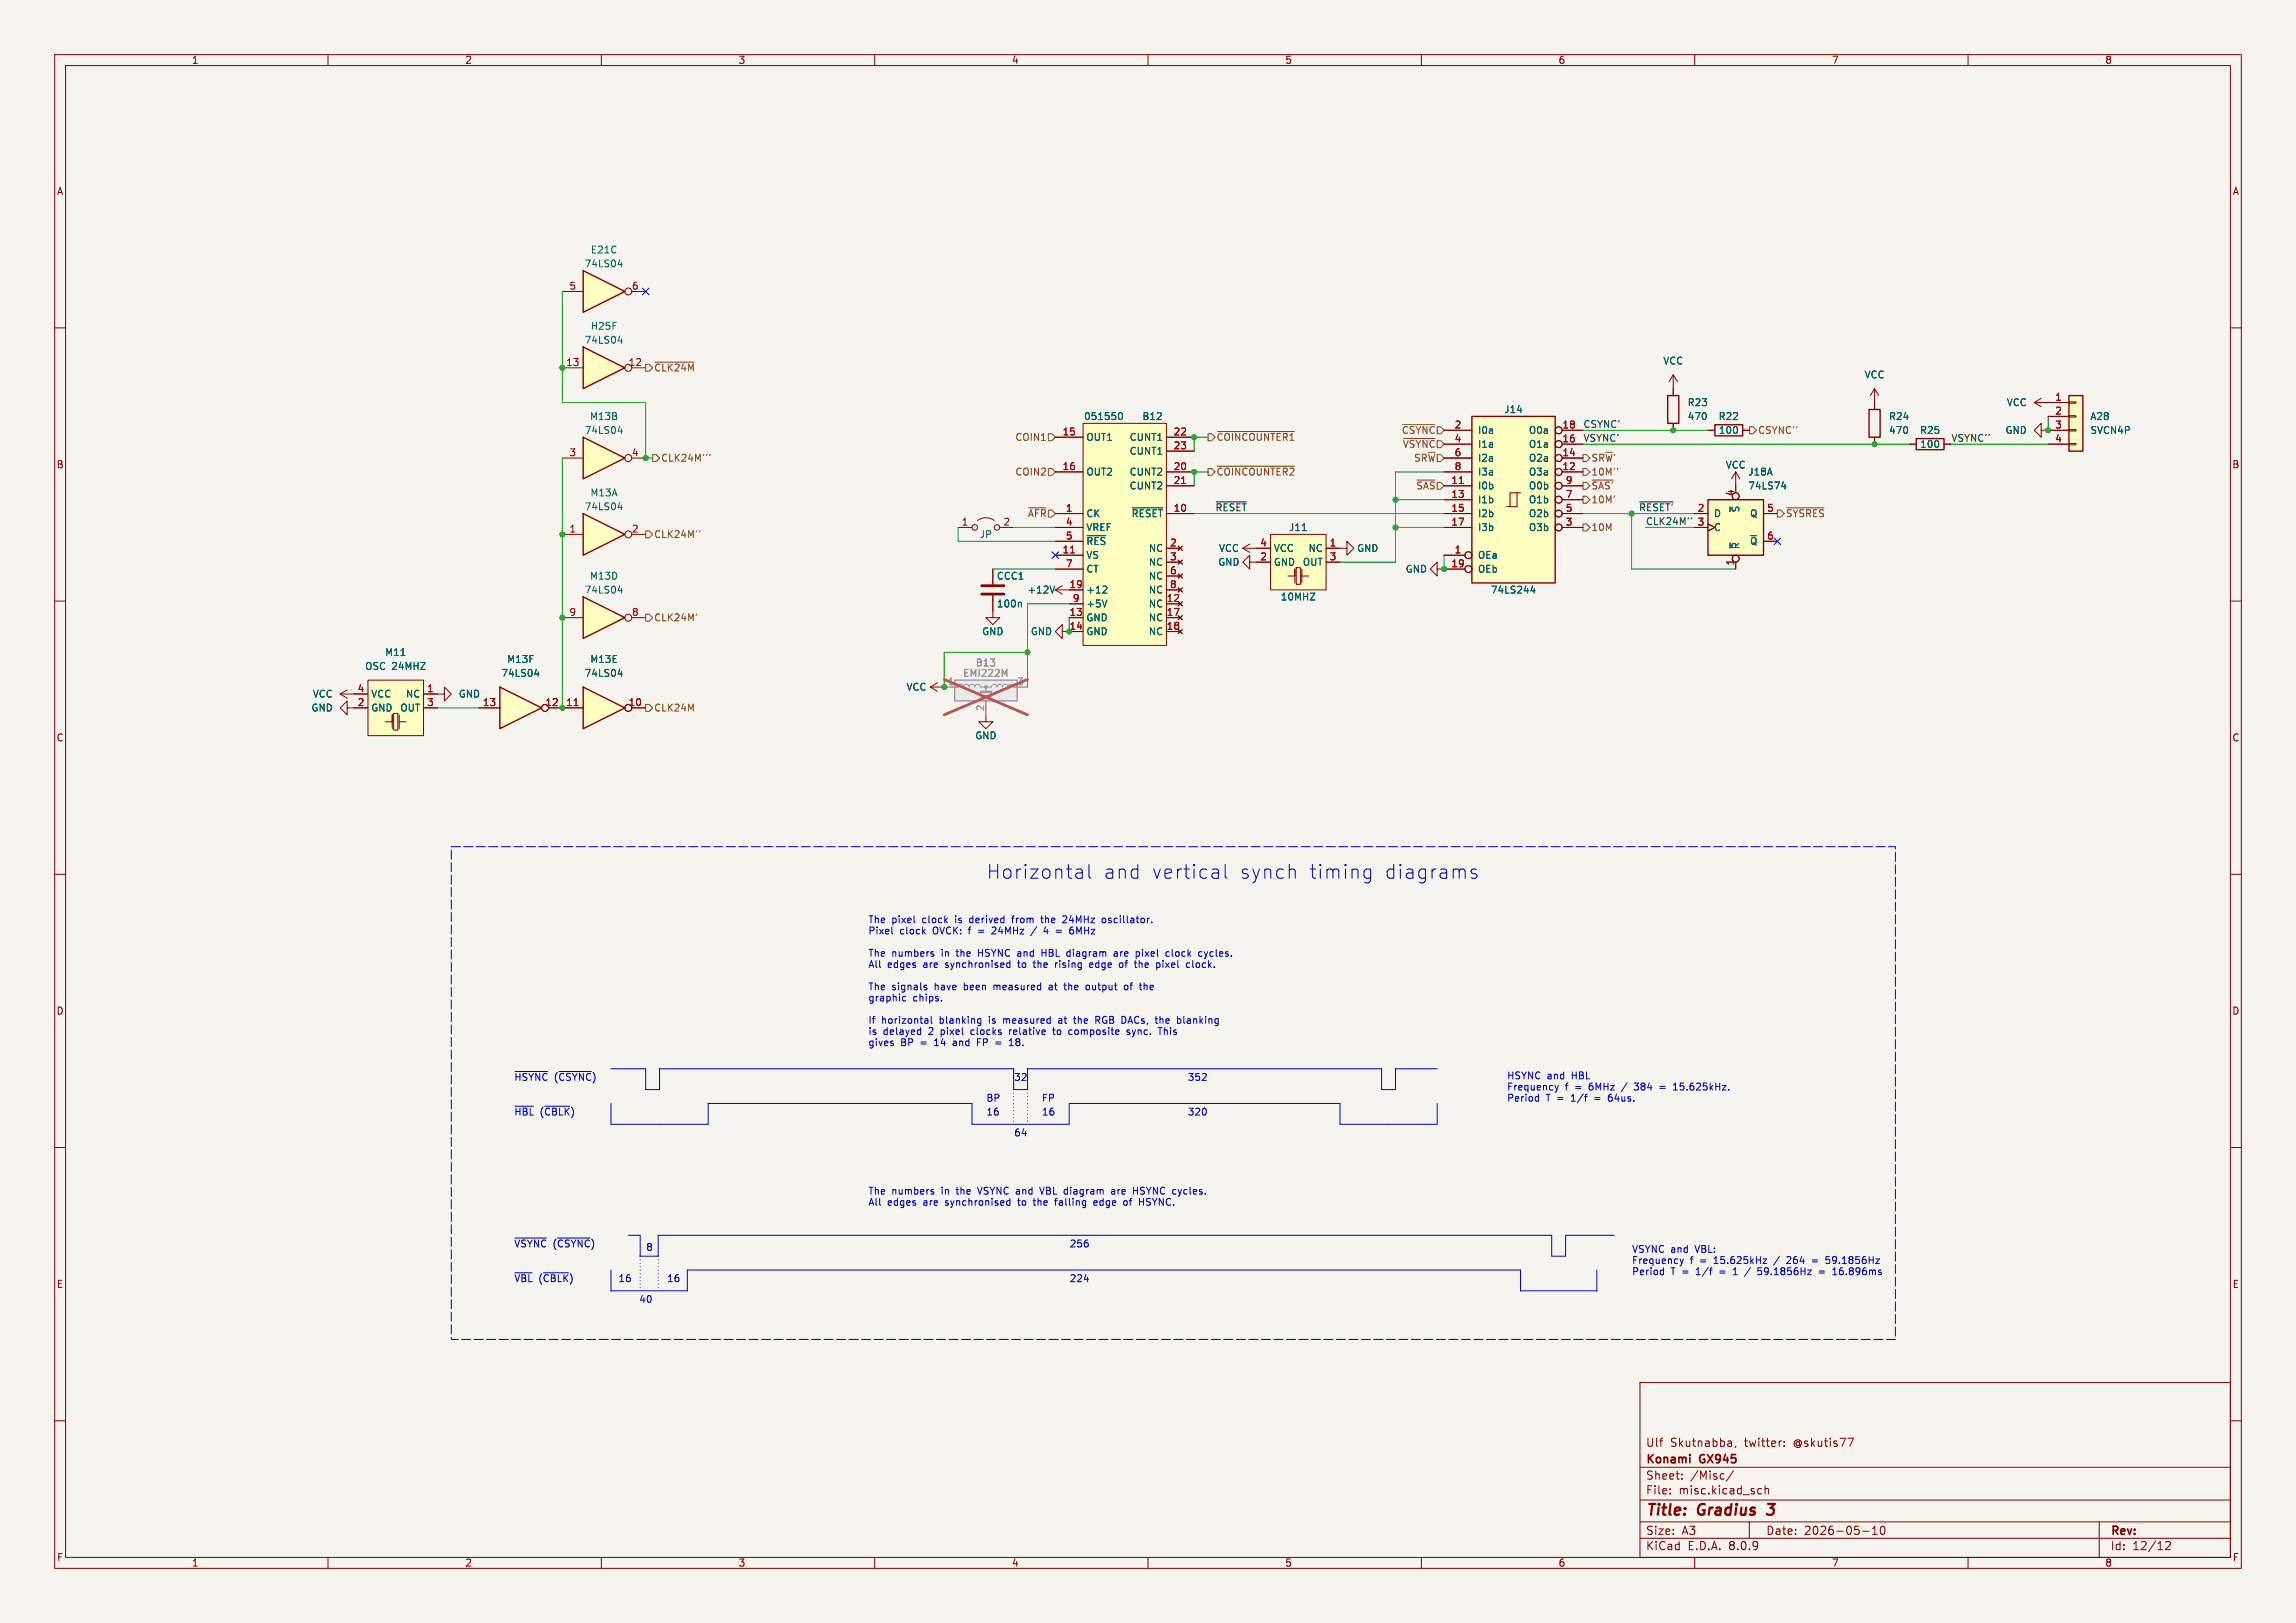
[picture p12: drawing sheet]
<svg xmlns="http://www.w3.org/2000/svg" width="420mm" height="297mm" viewBox="0 0 420 297" stroke-linecap="round" stroke-linejoin="round" font-family="sans-serif">
<defs><g id="words">
<g font-size="3.5" fill="#0000c2">
<text x="180.3" y="161">Horizontal</text>
<text x="201.7" y="161">and</text>
<text x="210.5" y="161">vertical</text>
<text x="226.5" y="161">synch</text>
<text x="239.2" y="161">timing</text>
<text x="252.9" y="161">diagrams</text>
</g>
<g font-size="2.8" fill="#840000">
<text x="301" y="277.9">Title:</text>
<text x="310.6" y="277.9">Gradius</text>
<text x="324.2" y="277.9">3</text>
</g>
<g font-size="2.1" fill="#840000">
<text x="301" y="268.2">Konami</text>
<text x="301" y="265">Ulf</text>
<text x="305.5" y="265">Skutnabba,</text>
<text x="311" y="268.2">GX945</text>
<text x="319.2" y="265">twitter:</text>
<text x="328.2" y="265">@skutis77</text>
<text x="301" y="273.7">File:</text>
<text x="301" y="271">Sheet:</text>
<text x="307.1" y="273.7">misc.kicad_sch</text>
<text x="309.2" y="271">/Misc/</text>
<text x="301" y="281.1">Size:</text>
<text x="307.6" y="281.1">A3</text>
<text x="323" y="281.1">Date:</text>
<text x="330" y="281.1">2026-05-10</text>
<text x="386" y="281.3">Rev:</text>
<text x="301" y="283.9">KiCad</text>
<text x="308.7" y="283.9">E.D.A.</text>
<text x="316.3" y="283.9">8.0.9</text>
<text x="386" y="283.9">Id:</text>
<text x="390.1" y="283.9">12/12</text>
</g>
<g font-size="1.8" fill="#840000">
<text x="35" y="11.9">1</text>
<text x="85" y="11.9">2</text>
<text x="135" y="11.9">3</text>
<text x="185" y="11.9">4</text>
<text x="235" y="11.9">5</text>
<text x="285" y="11.9">6</text>
<text x="335" y="11.9">7</text>
<text x="385" y="11.9">8</text>
<text x="10.3" y="35.9">A</text>
<text x="408.3" y="35.9">A</text>
<text x="10.3" y="85.9">B</text>
<text x="408.2" y="85.9">B</text>
<text x="10.3" y="135.9">C</text>
<text x="408.2" y="135.9">C</text>
<text x="10.3" y="185.9">D</text>
<text x="408.2" y="185.9">D</text>
<text x="10.3" y="235.9">E</text>
<text x="408.3" y="235.9">E</text>
<text x="10.3" y="285.9">F</text>
<text x="35" y="286.9">1</text>
<text x="85" y="286.9">2</text>
<text x="135" y="286.9">3</text>
<text x="185" y="286.9">4</text>
<text x="235" y="286.9">5</text>
<text x="285" y="286.9">6</text>
<text x="335" y="286.9">7</text>
<text x="385" y="286.9">8</text>
<text x="408.3" y="285.9">F</text>
</g>
<g font-size="1.8" fill="#006464">
<text x="108" y="46.6">E21C</text>
<text x="106.9" y="49.1">74LS04</text>
<text x="106.9" y="63.1">74LS04</text>
<text x="108" y="60.6">H25F</text>
<text x="304.2" y="66.9">VCC</text>
<text x="341" y="69.4">VCC</text>
<text x="107.8" y="77.1">M13B</text>
<text x="198.2" y="77.1">051550</text>
<text x="208.9" y="77.1">B12</text>
<text x="275.1" y="75.8">J14</text>
<text x="308.6" y="77.1">470</text>
<text x="308.6" y="74.5">R23</text>
<text x="314.3" y="77.1">R22</text>
<text x="345.4" y="77.1">R24</text>
<text x="367" y="74.5">VCC</text>
<text x="382.3" y="77.1">A28</text>
<text x="106.9" y="79.6">74LS04</text>
<text x="198.6" y="80.9">OUT1</text>
<text x="206.5" y="80.9">CUNT1</text>
<text x="206.5" y="83.4">CUNT1</text>
<text x="270.3" y="79.6">I0a</text>
<text x="270.3" y="82.1">I1a</text>
<text x="279.6" y="82.1">O1a</text>
<text x="279.6" y="79.6">O0a</text>
<text x="314.3" y="79.6">100</text>
<text x="345.4" y="79.6">470</text>
<text x="351.1" y="79.6">R25</text>
<text x="351.1" y="82.1">100</text>
<text x="366.8" y="79.6">GND</text>
<text x="382.3" y="79.6">SVCN4P</text>
<text x="198.6" y="87.2">OUT2</text>
<text x="206.5" y="87.2">CUNT2</text>
<text x="206.5" y="89.8">CUNT2</text>
<text x="270.3" y="89.8">I0b</text>
<text x="270.3" y="84.7">I2a</text>
<text x="270.3" y="87.2">I3a</text>
<text x="279.6" y="87.2">O3a</text>
<text x="279.6" y="84.7">O2a</text>
<text x="279.6" y="89.8">O0b</text>
<text x="315.6" y="86">VCC</text>
<text x="319.7" y="87.2">J18A</text>
<text x="319.7" y="89.8">74LS74</text>
<text x="106.9" y="93.6">74LS04</text>
<text x="107.9" y="91">M13A</text>
<text x="198.6" y="94.8">CK</text>
<text x="206.9" y="94.8">~{RESET}</text>
<text x="270.3" y="92.3">I1b</text>
<text x="270.3" y="94.8">I2b</text>
<text x="279.6" y="94.8">O2b</text>
<text x="279.6" y="92.3">O1b</text>
<text x="313.4" y="94.8">D</text>
<text x="318.4" y="93.9" transform="rotate(-90 318.4 93.9)">~{S}</text>
<text x="320" y="94.8">Q</text>
<text x="179.1" y="98.7">JP</text>
<text x="198.6" y="97.4">VREF</text>
<text x="198.6" y="99.9">~{RES}</text>
<text x="210" y="101.2">NC</text>
<text x="222.9" y="101.2">VCC</text>
<text x="232.9" y="101.2">VCC</text>
<text x="235.7" y="97.4">J11</text>
<text x="239.3" y="101.2">NC</text>
<text x="248.2" y="101.2">GND</text>
<text x="270.3" y="97.4">I3b</text>
<text x="279.6" y="97.4">O3b</text>
<text x="313.4" y="97.4">C</text>
<text x="318.4" y="100.6" transform="rotate(-90 318.4 100.6)">~{R}</text>
<text x="320" y="99.9">~{Q}</text>
<text x="107.8" y="106.3">M13D</text>
<text x="182.3" y="106.3">CCC1</text>
<text x="198.6" y="102.5">VS</text>
<text x="198.6" y="105">CT</text>
<text x="210" y="103.7">NC</text>
<text x="210" y="106.3">NC</text>
<text x="222.8" y="103.7">GND</text>
<text x="232.9" y="103.7">GND</text>
<text x="238.2" y="103.7">OUT</text>
<text x="257" y="105">GND</text>
<text x="270.3" y="102.5">OEa</text>
<text x="270.3" y="105">OEb</text>
<text x="106.9" y="108.8">74LS04</text>
<text x="182.3" y="111.4">100n</text>
<text x="187.9" y="108.8">+12V</text>
<text x="198.6" y="113.9">GND</text>
<text x="198.6" y="108.8">+12</text>
<text x="198.6" y="111.4">+5V</text>
<text x="210" y="111.4">NC</text>
<text x="210" y="113.9">NC</text>
<text x="210" y="108.8">NC</text>
<text x="234.2" y="110.1">10MHZ</text>
<text x="272.6" y="108.8">74LS244</text>
<text x="179.6" y="116.4">GND</text>
<text x="188.5" y="116.4">GND</text>
<text x="198.6" y="116.4">GND</text>
<text x="210" y="116.4">NC</text>
<text x="66.7" y="122.8">OSC 24MHZ</text>
<text x="70.4" y="120.2">M11</text>
<text x="91.6" y="124.1">74LS04</text>
<text x="92.7" y="121.5">M13F</text>
<text x="106.9" y="124.1">74LS04</text>
<text x="107.9" y="121.5">M13E</text>
<text x="56.9" y="130.4">GND</text>
<text x="57.1" y="127.9">VCC</text>
<text x="67.8" y="130.4">GND</text>
<text x="67.8" y="127.9">VCC</text>
<text x="73.1" y="130.4">OUT</text>
<text x="74.2" y="127.9">NC</text>
<text x="83.8" y="127.9">GND</text>
<text x="165.7" y="126.6">VCC</text>
<text x="178.3" y="135.5">GND</text>
</g>
<g font-size="1.8" fill="#a90000">
<text x="104.1" y="53.1">5</text>
<text x="115.5" y="53.1">6</text>
<text x="103.5" y="67.1">13</text>
<text x="114.9" y="67.1">12</text>
<text x="375.8" y="73.4">1</text>
<text x="375.8" y="75.9">2</text>
<text x="104.1" y="83.6">3</text>
<text x="115.5" y="83.6">4</text>
<text x="194.3" y="79.8">15</text>
<text x="214.6" y="79.8">22</text>
<text x="214.6" y="82.3">23</text>
<text x="266" y="78.5">2</text>
<text x="266" y="81">4</text>
<text x="266" y="83.6">6</text>
<text x="285.7" y="83.6">14</text>
<text x="285.7" y="81">16</text>
<text x="285.7" y="78.5">18</text>
<text x="375.8" y="78.5">3</text>
<text x="375.8" y="81">4</text>
<text x="194.3" y="86.1">16</text>
<text x="214.6" y="86.1">20</text>
<text x="214.6" y="88.6">21</text>
<text x="265.4" y="88.6">11</text>
<text x="266" y="86.1">8</text>
<text x="285.7" y="86.1">12</text>
<text x="286.3" y="88.6">9</text>
<text x="194.9" y="93.7">1</text>
<text x="214.6" y="93.7">10</text>
<text x="265.4" y="91.2">13</text>
<text x="265.4" y="93.7">15</text>
<text x="286.3" y="93.7">5</text>
<text x="286.3" y="91.2">7</text>
<text x="310.4" y="93.7">2</text>
<text x="317.2" y="90.9" transform="rotate(-90 317.2 90.9)">4</text>
<text x="323.1" y="93.7">5</text>
<text x="104.1" y="97.5">1</text>
<text x="115.5" y="97.5">2</text>
<text x="175.8" y="96.3">1</text>
<text x="183.4" y="96.3">2</text>
<text x="194.3" y="101.3">11</text>
<text x="194.9" y="96.3">4</text>
<text x="194.9" y="98.8">5</text>
<text x="213.9" y="100.1">2</text>
<text x="230.4" y="100.1">4</text>
<text x="243.1" y="100.1">1</text>
<text x="265.4" y="96.3">17</text>
<text x="266" y="101.3">1</text>
<text x="286.3" y="96.3">3</text>
<text x="310.4" y="96.3">3</text>
<text x="323.1" y="98.8">6</text>
<text x="194.9" y="103.9">7</text>
<text x="195.5" y="107.7">19</text>
<text x="213.9" y="102.6">3</text>
<text x="213.9" y="105.2">6</text>
<text x="213.9" y="107.7">8</text>
<text x="230.4" y="102.6">2</text>
<text x="243.1" y="102.6">3</text>
<text x="265.4" y="103.9">19</text>
<text x="317.2" y="103.6" transform="rotate(-90 317.2 103.6)">1</text>
<text x="104.1" y="112.8">9</text>
<text x="115.5" y="112.8">8</text>
<text x="195.5" y="112.8">13</text>
<text x="196.1" y="110.2">9</text>
<text x="213.3" y="110.2">12</text>
<text x="213.3" y="112.8">17</text>
<text x="195.5" y="115.3">14</text>
<text x="213.3" y="115.3">18</text>
<text x="65.3" y="129.3">2</text>
<text x="65.3" y="126.7">4</text>
<text x="78" y="126.7">1</text>
<text x="78" y="129.3">3</text>
<text x="88.2" y="129.3">13</text>
<text x="99.7" y="129.3">12</text>
<text x="103.5" y="129.3">11</text>
<text x="114.9" y="129.3">10</text>
</g>
<g font-size="1.8" fill="#725600">
<text x="119.6" y="68.2">~{CLK24M}</text>
<text x="185.6" y="80.9">COIN1</text>
<text x="222.4" y="80.9">~{COINCOUNTER1}</text>
<text x="256.3" y="79.6">~{CSYNC}</text>
<text x="256.5" y="82.1">~{VSYNC}</text>
<text x="321.5" y="79.6">CSYNC''</text>
<text x="120.8" y="84.7">CLK24M'''</text>
<text x="185.6" y="87.2">COIN2</text>
<text x="222.4" y="87.2">~{COINCOUNTER2}</text>
<text x="258.6" y="84.7">SR~{W}</text>
<text x="259" y="89.8">~{SAS}</text>
<text x="291" y="84.7">SR~{W}'</text>
<text x="291" y="87.2">10M''</text>
<text x="291" y="89.8">~{SAS'}</text>
<text x="187.9" y="94.8">~{AFR}</text>
<text x="291" y="92.3">10M'</text>
<text x="326.6" y="94.8">~{SYSRES}</text>
<text x="119.6" y="98.7">CLK24M''</text>
<text x="291" y="97.4">10M</text>
<text x="119.6" y="113.9">CLK24M'</text>
<text x="119.6" y="130.4">CLK24M</text>
</g>
<g font-size="1.8" fill="#0f0f0f">
<text x="289.6" y="78.4">CSYNC'</text>
<text x="289.6" y="80.9">VSYNC'</text>
<text x="356.9" y="80.9">VSYNC''</text>
<text x="222.2" y="93.6">~{RESET}</text>
<text x="299.7" y="93.6">~{RESET'}</text>
<text x="301" y="96.2">CLK24M''</text>
</g>
<g font-size="1.8" fill="#a5a4a2">
<text x="173.3" y="125.5">1</text>
<text x="186" y="125.5">3</text>
<text x="180.1" y="130.2" transform="rotate(-90 180.1 130.2)">2</text>
</g>
<g font-size="1.8" fill="#939391">
<text x="176.1" y="124.1">EMI222M</text>
<text x="178.4" y="122.1">B13</text>
</g>
<g font-size="1.8" fill="#0000c2">
<text x="158.7" y="169">The</text>
<text x="158.7" y="171.1">Pixel</text>
<text x="163.1" y="169">pixel</text>
<text x="164.6" y="171.1">clock</text>
<text x="168.8" y="169">clock</text>
<text x="170.8" y="171.1">OVCK: f</text>
<text x="175" y="169">is</text>
<text x="177.8" y="169">derived</text>
<text x="179.4" y="171.1">=</text>
<text x="182.1" y="171.1">24MHz</text>
<text x="185.8" y="169">from</text>
<text x="191.4" y="169">the</text>
<text x="194.4" y="171.1">=</text>
<text x="195.5" y="169">24MHz</text>
<text x="197.2" y="171.1">6MHz</text>
<text x="202.9" y="169">oscillator.</text>
<text x="158.7" y="175.2">The</text>
<text x="158.7" y="177.2">All</text>
<text x="162.3" y="177.2">edges</text>
<text x="163.1" y="175.2">numbers</text>
<text x="169" y="177.2">are</text>
<text x="172.3" y="175.2">in</text>
<text x="173.2" y="177.2">synchronised</text>
<text x="175.3" y="175.2">the</text>
<text x="179.4" y="175.2">HSYNC and</text>
<text x="186.7" y="177.2">to</text>
<text x="189.8" y="177.2">the</text>
<text x="191.4" y="175.2">HBL</text>
<text x="193.9" y="177.2">rising</text>
<text x="196.2" y="175.2">diagram</text>
<text x="200.4" y="177.2">edge</text>
<text x="205.1" y="175.2">are</text>
<text x="206" y="177.2">of</text>
<text x="209.1" y="177.2">the</text>
<text x="209.3" y="175.2">pixel</text>
<text x="213.2" y="177.2">pixel</text>
<text x="215" y="175.2">clock</text>
<text x="218.9" y="177.2">clock.</text>
<text x="221.2" y="175.2">cycles.</text>
<text x="158.7" y="181.3">The</text>
<text x="158.7" y="183.3">graphic</text>
<text x="163.1" y="181.3">signals</text>
<text x="167" y="183.3">chips.</text>
<text x="171.1" y="181.3">have</text>
<text x="176.6" y="181.3">been</text>
<text x="182.2" y="181.3">measured</text>
<text x="192.5" y="181.3">at</text>
<text x="195.6" y="181.3">the</text>
<text x="199.7" y="181.3">output</text>
<text x="206.9" y="181.3">of</text>
<text x="210" y="181.3">the</text>
<text x="158.7" y="187.4">If</text>
<text x="158.7" y="189.5">is</text>
<text x="158.7" y="191.5">gives</text>
<text x="161.3" y="187.4">horizontal</text>
<text x="161.6" y="189.5">delayed</text>
<text x="164.8" y="191.5">BP</text>
<text x="168.5" y="191.5">=</text>
<text x="170" y="189.5">2</text>
<text x="171.2" y="191.5">14</text>
<text x="172" y="187.4">blanking</text>
<text x="172.4" y="189.5">pixel</text>
<text x="174.8" y="191.5">and</text>
<text x="178.1" y="189.5">clocks</text>
<text x="179.4" y="191.5">FP</text>
<text x="181.2" y="187.4">is</text>
<text x="184" y="187.4">measured</text>
<text x="185.3" y="189.5">relative</text>
<text x="185.7" y="191.5">18.</text>
<text x="193.5" y="189.5">to</text>
<text x="194.3" y="187.4">at</text>
<text x="196.6" y="189.5">composite</text>
<text x="197.3" y="187.4">the</text>
<text x="201.5" y="187.4">RGB DACs,</text>
<text x="207.4" y="189.5">sync.</text>
<text x="212.9" y="187.4">the</text>
<text x="213.4" y="189.5">This</text>
<text x="217" y="187.4">blanking</text>
<text x="94" y="197.9">~{HSYNC}</text>
<text x="101.4" y="197.9">(~{CSYNC})</text>
<text x="185.4" y="197.9">32</text>
<text x="217.2" y="197.9">352</text>
<text x="275.6" y="197.6">HSYNC and</text>
<text x="287.6" y="197.6">HBL</text>
<text x="180.3" y="201.7">BP</text>
<text x="190.5" y="201.7">FP</text>
<text x="275.6" y="199.6">Frequency</text>
<text x="275.6" y="201.7">Period</text>
<text x="282.8" y="201.7">T =</text>
<text x="286.3" y="199.6">f</text>
<text x="287.7" y="201.7">1/f</text>
<text x="288.2" y="199.6">=</text>
<text x="291" y="199.6">6MHz</text>
<text x="292.1" y="201.7">=</text>
<text x="294.9" y="201.7">64us.</text>
<text x="297.1" y="199.6">/</text>
<text x="299.6" y="199.6">384</text>
<text x="307.2" y="199.6">15.625kHz.</text>
<text x="94" y="204.2">~{HBL}</text>
<text x="98.8" y="204.2">(~{CBLK})</text>
<text x="180.3" y="204.2">16</text>
<text x="185.4" y="208">64</text>
<text x="190.5" y="204.2">16</text>
<text x="217.2" y="204.2">320</text>
<text x="158.7" y="218.7">The</text>
<text x="158.7" y="220.7">All</text>
<text x="162.3" y="220.7">edges</text>
<text x="163.1" y="218.7">numbers</text>
<text x="169" y="220.7">are</text>
<text x="172.3" y="218.7">in</text>
<text x="173.2" y="220.7">synchronised</text>
<text x="175.3" y="218.7">the</text>
<text x="179.4" y="218.7">VSYNC and</text>
<text x="186.7" y="220.7">to</text>
<text x="189.8" y="220.7">the</text>
<text x="191.2" y="218.7">VBL diagram</text>
<text x="193.9" y="220.7">falling</text>
<text x="201.2" y="220.7">edge</text>
<text x="204.6" y="218.7">are</text>
<text x="206.8" y="220.7">of</text>
<text x="208.8" y="218.7">HSYNC cycles.</text>
<text x="209.9" y="220.7">HSYNC.</text>
<text x="94" y="228.3">~{VSYNC}</text>
<text x="101.1" y="228.3">(~{CSYNC})</text>
<text x="118.1" y="229">8</text>
<text x="195.6" y="228.3">256</text>
<text x="298.4" y="229.3">VSYNC and</text>
<text x="298.4" y="231.4">Frequency</text>
<text x="298.4" y="233.4">Period</text>
<text x="305.7" y="233.4">T =</text>
<text x="309.2" y="231.4">f</text>
<text x="310.2" y="229.3">VBL:</text>
<text x="310.5" y="233.4">1/f</text>
<text x="311.1" y="231.4">=</text>
<text x="313.8" y="231.4">15.625kHz</text>
<text x="315" y="233.4">=</text>
<text x="317.7" y="233.4">1</text>
<text x="322.6" y="233.4">59.1856Hz</text>
<text x="325" y="231.4">/</text>
<text x="327.5" y="231.4">264</text>
<text x="334" y="233.4">=</text>
<text x="335.1" y="231.4">59.1856Hz</text>
<text x="336.7" y="233.4">16.896ms</text>
<text x="94" y="234.7">~{VBL}</text>
<text x="98.5" y="234.7">(~{CBLK})</text>
<text x="113" y="234.7">16</text>
<text x="116.8" y="238.5">40</text>
<text x="121.9" y="234.7">16</text>
<text x="195.6" y="234.7">224</text>
</g>
</g></defs>
<path d="M0 0h420v297h-420z" fill="#f5f4ef" stroke="#f5f4ef" stroke-width=".18"/>
<g fill="none" stroke="#840000" stroke-width=".18">
<path d="M10 10h400v277h-400zM12 12h396v273h-396zM60 10v2M110 10v2M160 10v2M210 10v2M260 10v2M310 10v2M360 10v2M10 60h2M408 60h2M10 110h2"/>
<path d="M408 110h2M10 160h2M408 160h2M10 210h2M408 210h2M300 253h108v32h-108zM10 260h2M300 278.5h108M300 274.5h108M300 268.5h108M305.5 273.2v.2M305.5 272.5v.1"/>
<path d="M307.7 270.5v.2M307.7 269.8v.1M316.5 263.7l.2 .2v.8M316.7 264.6l-.1 .1M316.7 264l-.1 .1M317.1 269.1l-1.3 1.9M317.5 264.6l-.1 .3M320 278.5v3M321.8 272.4l.4 .1M322.2 273.3l-.4 .1M322.9 272.5l.2-.1 .3 .1 .1 .9M322.9 271.9v1.5"/>
<path d="M325.7 263.7h.2M326.4 264.5v.2M326.4 263.8v.1M338 263.2h1l-.6 1.5M342.5 279.7l.4-.4v1.5M344.1 279.4l.2-.1a.8 .8 0 0 1 .5 .7 .8 .8 0 0 1-.5 .8l-.2-.2-.2-.4zM384 278.5v6.5M408 260h2M60 285v2M110 285v2M160 285v2M210 285v2"/>
<path d="M260 285v2M300 281.5h108M310 285v2M340.7 280.2h1.2M342.5 280.8h.9M360 285v2M396.2 282.2l.5-.1 .2 .1 .1 .3-.9 1.1h.9"/>
</g>
<path d="M323.2 277l.2 .2M323.4 275.2h1.2" fill="none" stroke="#840000" stroke-width=".4"/>
<path d="M91.4 125.7l7.7 3.8-7.7 3.9z" fill="#ffffc2"/>
<path d="M91.4 125.7l7.7 3.8-7.7 3.9z" fill="none" stroke="#840000" stroke-width=".25"/>
<g fill="none" stroke="#840000" stroke-width=".18">
<path d="M87.6 129.5h3.8M100.3 129.5h2.6"/>
<circle cx="99.7" cy="129.5" r=".63"/>
</g>
<path d="M97.8 123.3h.8M98.4 122.9v.9" fill="none" stroke="#006464" stroke-width=".18"/>
<path d="M106.7 94l7.6 3.8-7.6 3.8z" fill="#ffffc2"/>
<path d="M106.7 94l7.6 3.8-7.6 3.8z" fill="none" stroke="#840000" stroke-width=".25"/>
<g fill="none" stroke="#840000" stroke-width=".18">
<path d="M102.9 97.8h3.8M115.6 97.8h2.5"/>
<circle cx="114.9" cy="97.8" r=".63"/>
</g>
<path d="M113.1 92.9h.7M113.7 92.4v.9" fill="none" stroke="#006464" stroke-width=".18"/>
<path d="M106.7 109.2l7.6 3.8-7.6 3.8z" fill="#ffffc2"/>
<path d="M106.7 109.2l7.6 3.8-7.6 3.8z" fill="none" stroke="#840000" stroke-width=".25"/>
<g fill="none" stroke="#840000" stroke-width=".18">
<path d="M102.9 113h3.8M115.6 113h2.5M193 108h2.6M193 108l1.3 .7M194.3 107.2l-1.3 .8"/>
<circle cx="114.9" cy="113" r=".63"/>
</g>
<path d="M113.1 108.1h.7M113.7 107.7v.8M192.9 107.3l-.4 1.2" fill="none" stroke="#006464" stroke-width=".18"/>
<path d="M106.7 80l7.6 3.8-7.6 3.8z" fill="#ffffc2"/>
<path d="M305.1 72.4h2v5.1h-2zM106.7 80l7.6 3.8-7.6 3.8z" fill="none" stroke="#840000" stroke-width=".25"/>
<g fill="none" stroke="#840000" stroke-width=".18">
<path d="M306.1 68.6l-.8 1.3M306.1 68.6v3.8M306.1 77.5v1.2M306.1 68.6l.7 1.3M102.9 83.8h3.8M115.6 83.8h2.5"/>
<circle cx="114.9" cy="83.8" r=".63"/>
</g>
<path d="M113.1 78.9h.7M113.7 78.5v.8" fill="none" stroke="#006464" stroke-width=".18"/>
<path d="M198.1 77.5h15.3v40.6h-15.3z" fill="#ffffc2"/>
<g fill="none" stroke="#840000" stroke-width=".18">
<path d="M198.1 77.5h15.3v40.6h-15.3zM193 94h5.1M193 80h5.1M193 86.4h5.1M193 96.5h5.1M193 99.1h5.1M213.4 94h5M213.4 80h5M213.4 86.4h5M213.4 88.9h5M213.4 82.6h5M215.5 99.9l.8 .8"/>
<path d="M216.3 99.9l-.8 .8M193 101.6h5.1M193 104.1h5.1M195.6 110.5h2.5M195.6 113h2.5M195.6 115.6h2.5M195.6 108h2.5M213.4 110.5h2.5M213.4 113h2.5M213.4 115.6h2.5M213.4 108h2.5M213.4 100.3h2.5"/>
<path d="M213.4 102.9h2.5M213.4 105.4h2.5M215.5 110.1l.8 .8M215.5 112.6l.8 .8M215.5 115.2l.8 .8M215.5 102.5l.8 .8M215.5 105l.8 .8M215.5 107.6l.8 .7M216.3 110.1l-.8 .8M216.3 112.6l-.8 .8M216.3 115.2l-.8 .8M216.3 102.5l-.8 .8"/>
<path d="M216.3 105l-.8 .8M216.3 107.6l-.8 .7"/>
</g>
<path d="M204.7 75.8l.2-.3a.68 .68 0 0 1 .4 .6 .68 .68 0 0 1-.4 .7l-.2-.3M198.9 98h3.3M207.1 92.9h5.5M201.9 107.3h.5l.1 .3-.8 .9h.8M202.5 109.8l-.4 1.3" fill="none" stroke="#006464" stroke-width=".18"/>
<path d="M216.1 88.5h.8M195.8 101.2h.7" fill="none" stroke="#a90000" stroke-width=".18"/>
<path d="M106.7 49.5l7.6 3.8-7.6 3.9z" fill="#ffffc2"/>
<path d="M106.7 49.5l7.6 3.8-7.6 3.9z" fill="none" stroke="#840000" stroke-width=".25"/>
<g fill="none" stroke="#840000" stroke-width=".18">
<path d="M102.9 53.3h3.8M115.6 53.3h2.5"/>
<circle cx="114.9" cy="53.3" r=".63"/>
</g>
<path d="M113.1 48.4h.7M113.7 48v.8" fill="none" stroke="#006464" stroke-width=".18"/>
<path d="M106.7 63.5l7.6 3.8-7.6 3.8z" fill="#ffffc2"/>
<path d="M106.7 63.5l7.6 3.8-7.6 3.8z" fill="none" stroke="#840000" stroke-width=".25"/>
<g fill="none" stroke="#840000" stroke-width=".18">
<path d="M102.9 67.3h3.8M115.6 67.3h2.5"/>
<circle cx="114.9" cy="67.3" r=".63"/>
</g>
<path d="M113.1 62.4h.7M113.7 62v.8" fill="none" stroke="#006464" stroke-width=".18"/>
<path d="M312.4 91.4h10.2v10.2h-10.2z" fill="#ffffc2"/>
<path d="M312.4 91.4h10.2v10.2h-10.2z" fill="none" stroke="#840000" stroke-width=".25"/>
<g fill="none" stroke="#840000" stroke-width=".18">
<path d="M309.9 94h2.5M309.9 96.5h2.5M312.4 95.9l1.3 .6-1.3 .7M317.5 88.9v1.3M322.6 94h2.5M322.6 99.1h2.5M317.5 102.9v1.2"/>
<circle cx="317.5" cy="102.2" r=".63"/>
</g>
<path d="M316.5 99.3v1.1M325.9 89.1h.8M326.5 88.6v.9" fill="none" stroke="#006464" stroke-width=".18"/>
<path d="M106.7 125.7l7.6 3.8-7.6 3.9z" fill="#ffffc2"/>
<path d="M313.7 77.7h5.1v2.1h-5.1zM341.9 74.9h2v5.1h-2zM350.5 80.3h5.1v2h-5.1zM106.7 125.7l7.6 3.8-7.6 3.9z" fill="none" stroke="#840000" stroke-width=".25"/>
<g fill="none" stroke="#840000" stroke-width=".18">
<path d="M312.4 78.7h1.3M318.8 78.7h1.2M342.9 71.1l-.8 1.3M342.9 71.1v3.8M342.9 71.1l.8 1.3M317.5 86.4l-.8 1.2M317.5 86.4v2.5M317.5 86.4l.8 1.2M342.9 80v1.3M349.2 81.3h1.3M355.6 81.3h1.3M181.6 104.1v2.8"/>
<path d="M181.6 109v2.8M245.1 100.3h1.3v-1.2l1.2 1.2-1.2 1.3v-1.3M262.9 104.1v-1.2l-1.3 1.2 1.3 1.3v-1.3h1.3M102.9 129.5h3.8M115.6 129.5h2.5"/>
<circle cx="114.9" cy="129.5" r=".63"/>
</g>
<path d="M105 129.1h.7" fill="none" stroke="#a90000" stroke-width=".18"/>
<path d="M186.6 110.2l.2 .2v.7M113.1 123.3h.7M113.7 122.9v.9" fill="none" stroke="#006464" stroke-width=".18"/>
<path d="M179.6 108.7h4M179.6 107.2h4" fill="none" stroke="#840000" stroke-width=".51"/>
<path d="M174.6 124.5h11.5v3.8h-11.5z" fill="#ebeae8"/>
<path d="M174.6 124.5h11.5v3.8h-11.5z" fill="none" stroke="#9c9b98" stroke-width=".25"/>
<path d="M172.7 125.7h2.6l.1-.3 .4-.2 .3 .2 .2 .3 .1-.3 .4-.2 .3 .2 .2 .3 .1-.3 .4-.2 .4 .2 .1 .3 .2-.3 .3-.2 .4 .2 .1 .3h2.1l.1-.3 .4-.2 .3 .2 .2 .3 .1-.3 .4-.2 .3 .2 .2 .3 .1-.3 .4-.2 .4 .2 .1 .3 .2-.3 .3-.2 .4 .2 .1 .3h2.6M180.3 125.7v.8M180.3 127.5v3.3" fill="none" stroke="#9c9b98" stroke-width=".18"/>
<g fill="#9c9b98" stroke="#9c9b98" stroke-width=".18">
<path d="M179.3 127.3h2.1v.2h-2.1z"/>
<path d="M179.3 126.5h2.1v.2h-2.1z"/>
<circle cx="180.3" cy="125.7" r=".25"/>
</g>
<path d="M183.8 123.4l.4-.9v1.3" fill="none" stroke="#939391" stroke-width=".18"/>
<path d="M172.7 124.3l15.3 6.5M188 124.3l-15.3 6.5" fill="none" stroke="#e75356" stroke-width=".46"/>
<path d="M372.1 73.7l1.3 .7M372.1 73.7h2.5M373.4 78.7v-1.2l-1.3 1.2 1.3 1.3v-1.3h1.2M373.4 72.9l-1.3 .8" fill="none" stroke="#840000" stroke-width=".18"/>
<path d="M378.5 72.4h2.5v10.2h-2.5z" fill="#ffffc2"/>
<g fill="none" stroke="#840000" stroke-width=".18">
<path d="M374.6 73.7h3.9M374.6 76.2h3.9M374.6 78.7h3.9M378.5 78.6h1.2v.3h-1.2zM378.5 76.1h1.2v.2h-1.2zM378.5 73.5h1.2v.3h-1.2zM228.6 99.6l-1.3 .7M374.6 81.3h3.9M378.5 81.2h1.2v.2h-1.2zM181.6 111.8v1.2h1.3l-1.3 1.3-1.3-1.3h1.3M227.3 100.3l1.3 .8M227.3 100.3h2.6"/>
<path d="M80 127h1.3v-1.3l1.2 1.3-1.2 1.3v-1.3M170.2 125.7l1.2 .8M170.2 125.7h2.5M171.4 125l-1.2 .7M180.3 130.8v1.3h1.3l-1.3 1.3-1.2-1.3h1.2"/>
</g>
<path d="M378.5 72.4h2.5v10.2h-2.5z" fill="none" stroke="#840000" stroke-width=".25"/>
<path d="M269.2 76.2h15.3v30.5h-15.3z" fill="#ffffc2"/>
<g fill="none" stroke="#840000" stroke-width=".18">
<path d="M264.2 78.7h5M285.7 78.7h3.9M264.2 88.9h5M264.2 86.4h5M264.2 91.4h5M264.2 83.8h5M264.2 94h5M264.2 81.3h5M264.2 96.5h5M277.5 90.2h-1.3v2.5M278.1 90.2h-.6v2.5h-1.9M285.7 88.9h3.9"/>
<path d="M285.7 86.4h3.9M285.7 91.4h3.9M285.7 83.8h3.9M285.7 94h3.9M285.7 81.3h3.9M285.7 96.5h3.9M228.6 102.9v-1.3l-1.3 1.3 1.3 1.2v-1.2h1.3M264.2 101.6h3.8M264.2 104.1h3.8M63.5 129.5v-1.2l-1.3 1.2 1.3 1.3v-1.3h1.3"/>
<circle cx="285.1" cy="78.7" r=".63"/>
<circle cx="285.1" cy="81.3" r=".63"/>
<circle cx="285.1" cy="83.8" r=".63"/>
<circle cx="285.1" cy="91.4" r=".63"/>
<circle cx="285.1" cy="86.4" r=".63"/>
<circle cx="285.1" cy="88.9" r=".63"/>
<circle cx="285.1" cy="96.5" r=".63"/>
<circle cx="285.1" cy="94" r=".63"/>
<circle cx="268.6" cy="104.1" r=".63"/>
<circle cx="268.6" cy="101.6" r=".63"/>
</g>
<path d="M269.2 76.2h15.3v30.5h-15.3z" fill="none" stroke="#840000" stroke-width=".25"/>
<path d="M266.9 88.5h.8" fill="none" stroke="#a90000" stroke-width=".18"/>
<path d="M280.3 107.2l-.3 .9h.8M280.6 107.7v.8" fill="none" stroke="#006464" stroke-width=".18"/>
<path d="M232.4 97.8h10.2v10.2h-10.2z" fill="#ffffc2"/>
<path d="M232.4 97.8h10.2v10.2h-10.2zM229.9 100.3h2.5M229.9 102.9h2.5M235.6 105.4h1.3v-1.3v2.6M237.1 103.9h.8v3h-.8zM238.1 105.4h1.3M238.1 104.1v2.6M242.6 100.3h2.5M242.6 102.9h2.5M62.2 127l1.3 .8M62.2 127h2.6M63.5 126.2l-1.3 .8" fill="none" stroke="#840000" stroke-width=".18"/>
<path d="M238.2 97.1h.7" fill="none" stroke="#006464" stroke-width=".18"/>
<path d="M67.3 124.5h10.2v10.1h-10.2z" fill="#ffffc2"/>
<g fill="none" stroke="#840000" stroke-width=".18">
<path d="M264.2 78.7h5M285.7 78.7h3.9M306.1 71.1v1.3M306.1 77.5v1.2M312.4 78.7h1.3M318.8 78.7h1.2M342.9 73.7v1.2M374.6 73.7h3.9M374.6 76.2h3.9M374.6 78.7h3.9M175.3 96.5h2.5M178.8 95.3a2.54 2.54 0 0 1 3.1 0"/>
<path d="M182.9 96.5h2.5M193 96.5h5.1M193 86.4h5.1M193 94h5.1M193 99.1h5.1M193 80h5.1M213.4 88.9h5M213.4 86.4h5M213.4 94h5M213.4 80h5M213.4 82.6h5M215.5 99.9l.8 .8"/>
<path d="M216.3 99.9l-.8 .8M264.2 96.5h5M264.2 81.3h5M264.2 88.9h5M264.2 86.4h5M264.2 91.4h5M264.2 83.8h5M264.2 94h5M285.7 96.5h3.9M285.7 81.3h3.9M285.7 88.9h3.9M285.7 86.4h3.9"/>
<path d="M285.7 91.4h3.9M285.7 83.8h3.9M285.7 94h3.9M309.9 96.5h2.5M309.9 94h2.5M312.4 95.9l1.3 .6-1.3 .7M317.5 88.9v1.3M322.6 94h2.5M322.6 99.1h2.5M342.9 80v1.3M349.2 81.3h1.3M355.6 81.3h1.3"/>
<path d="M374.6 81.3h3.9M181.6 104.1v2.8M181.6 109v2.8M193 101.6h5.1M193 104.1h5.1M194.3 115.6v-1.3l-1.3 1.3 1.3 1.2v-1.2h3.8M195.6 110.5h2.5M195.6 113h2.5M195.6 108h2.5M213.4 110.5h2.5M213.4 113h2.5M213.4 115.6h2.5"/>
<path d="M213.4 108h2.5M213.4 100.3h2.5M213.4 102.9h2.5M213.4 105.4h2.5M215.5 110.1l.8 .8M215.5 112.6l.8 .8M215.5 115.2l.8 .8M215.5 102.5l.8 .8M215.5 105l.8 .8M215.5 107.6l.8 .7M216.3 110.1l-.8 .8M216.3 112.6l-.8 .8"/>
<path d="M216.3 115.2l-.8 .8M216.3 102.5l-.8 .8M216.3 105l-.8 .8M216.3 107.6l-.8 .7M229.9 100.3h2.5M229.9 102.9h2.5M242.6 100.3h2.5M242.6 102.9h2.5M264.2 101.6h3.8M264.2 104.1h3.8M317.5 102.9v1.2M64.8 127h2.5"/>
<path d="M64.8 129.5h2.5M67.3 124.5h10.2v10.1h-10.2zM70.5 132.1h1.3v-1.3v2.6M72 130.6h.8v3h-.8zM73 132.1h1.3M73 130.8v2.6M77.5 127h2.5M77.5 129.5h2.5M87.6 129.5h3.8M100.3 129.5h6.4M115.6 129.5h2.5"/>
<circle cx="285.1" cy="78.7" r=".63"/>
<circle cx="178.3" cy="96.5" r=".51"/>
<circle cx="182.4" cy="96.5" r=".51"/>
<circle cx="285.1" cy="81.3" r=".63"/>
<circle cx="285.1" cy="83.8" r=".63"/>
<circle cx="285.1" cy="91.4" r=".63"/>
<circle cx="285.1" cy="86.4" r=".63"/>
<circle cx="285.1" cy="88.9" r=".63"/>
<circle cx="285.1" cy="96.5" r=".63"/>
<circle cx="285.1" cy="94" r=".63"/>
<circle cx="268.6" cy="104.1" r=".63"/>
<circle cx="268.6" cy="101.6" r=".63"/>
<circle cx="317.5" cy="102.2" r=".63"/>
<circle cx="99.7" cy="129.5" r=".63"/>
<circle cx="114.9" cy="129.5" r=".63"/>
</g>
<g fill="none" stroke="#006464" stroke-width=".18">
<path d="M204.7 75.8l.2-.3a.68 .68 0 0 1 .4 .6 .68 .68 0 0 1-.4 .7l-.2-.3M198.9 98h3.3M207.1 92.9h5.5M238.2 97.1h.7M316.5 99.3v1.1M325.9 89.1h.8M326.5 88.6v.9M73.4 120h.7M186.6 110.2l.2 .2v.7M192.9 107.3l-.4 1.2M201.9 107.3h.5l.1 .3-.8 .9h.8M202.5 109.8l-.4 1.3"/>
<path d="M280.3 107.2l-.3 .9h.8M280.6 107.7v.8M97.8 123.3h.8M98.4 122.9v.9M113.1 123.3h.7M113.7 122.9v.9"/>
</g>
<g fill="none" stroke="#725600" stroke-width=".18">
<path d="M118.1 66.7h.6l.7 .6-.7 .6h-.6zM119.8 66.3h7.2M191.8 79.4h.6l.6 .6-.6 .6h-.6zM221 79.4h.6l.6 .6-.6 .6h-.6zM222.7 79h14.1M256.6 77.7h5.9M320 78.1h.7l.6 .6-.6 .7h-.7zM118.1 97.2h.6l.7 .6-.7 .6h-.6zM119.4 83.2h.6l.6 .6-.6 .7h-.6zM128.1 97.1l-.1 .2M129.3 83.1l-.1 .3M130 83.1l-.2 .3"/>
<path d="M188.2 92.9h3.2M191.8 85.7h.6l.6 .7-.6 .6h-.6zM221 85.7h.6l.6 .7-.6 .6h-.6zM222.7 85.3h14.1M256.7 80.2h5.8M259.2 87.9h3.3M289.6 95.9h.6l.6 .6-.6 .7h-.6zM289.6 83.2h.6l.6 .6-.6 .7h-.6zM289.6 85.7h.6l.6 .7-.6 .6h-.6zM289.6 88.3h.6l.6 .6-.6 .6h-.6zM289.6 90.8h.6l.6 .6-.6 .7h-.6zM291.2 87.9h3.9"/>
<path d="M295.4 90.7l-.2 .3M296 85.7l-.2 .2M325.1 93.3h.7l.6 .7-.6 .6h-.7zM326.8 92.9h6.9M118.1 112.4h.6l.7 .6-.7 .7h-.6zM127.5 112.3l-.1 .3M118.1 128.9h.6l.7 .6-.7 .7h-.6z"/>
</g>
<path d="M222.5 91.8h5.5M299.9 91.8h6.1M309.5 94.7l-.1 .3" fill="none" stroke="#0f0f0f" stroke-width=".18"/>
<g fill="none" stroke="#0000c2" stroke-width=".18">
<path d="M197.1 159h.5l.4 .4v1.3M198 159.6l-.9 .2M199.2 158.2v2.2l.4 .3M222.5 159l.4 .4v1.3M222.9 159.6l-.2 .2M224.1 158.2v2.2l.4 .3M236.6 159l.3 .4v1.3M250.7 159.1l-.7-.1-.4 .3M250.7 159v2.1a.69 .69 0 0 1-1.1 .3M270.1 159.1l-.6-.1-.4 .4 .1 .4 .9 .2 .1 .2-.1 .4-.3 .1-.7-.1M163.1 169.6v1.1l.2 .2M167.3 168.8l.1 .1"/>
<path d="M168.9 170.4l.4 .5M169.3 170.1l-.5 .4M170.5 174.6h.3v.2l-.2 .2h-.2M170.5 174.2h.3M181.6 169.6l-.1 .2M182.1 170.2l-.7 .7h.8M184.1 176.8l.3 .2h.3M184.7 175.8v1.2M184.7 176.3l-.3-.1-.3 .2M185 168h.5M185.3 167.7l-.1 1.2M189 176.2h.5"/>
<path d="M189.1 175.8l.1 1.2M189.6 169.6l-1.1 1.6M190.4 168h.4M190.5 167.6v1.1l.3 .2M190.6 173.7v1.3M190.6 174.3h.7M191.3 169.6l-.3 .9h.7M191.6 170.1v.8M193.1 176.2v.8M193.2 170.2h1M193.2 170.6h1M193.4 176.2l-.3 .2"/>
<path d="M194.8 179.9v1.1l.3 .1M195 167.7l-.4-.1-.2 .1M195.1 168.1l-.8 .8h.8M195.4 174.2h.3M195.7 174.9l-.3 .1M195.9 170.1h.3l.2 .3-.1 .4-.4 .1M196 169.6l-.3 .3M198 160.6l-.9 .1M199.9 176.3l-.4-.1-.2 .2 .1 .6h.5M199.9 176.5l-.6 .1M201.6 168.3l.2-.3 .4 .1 .1 .2-.1 .5-.4 .1-.2-.3M203.8 174.2h.5l.1 .8"/>
<path d="M204.4 174.5h-.4l-.2 .2 .2 .3 .4-.1M204.8 176.3l.4-.1 .2 .2-.1 .6h-.3l-.2-.1M208 174.2h.3l.1 .2v.5l-.4 .1M208.4 175.8v1.2M208.6 176.2l-.2 .1M209.3 179.9v1.2M212.1 176.3l.1 .1-.1 .6M213.3 174.9l.2 .1 .4-.1M213.9 174.2h-.4l-.2 .1M217.3 176.2l.3 .1M217.6 177h-.3M218.2 175.8v1.1l.2 .1"/>
<path d="M219.5 174.2h.4M219.9 174.9l-.4 .1M220.3 174.2l.3 .8M220.6 175l-.2 .4M220.9 174.2l-.3 .8M222.9 160.6l-.2 .1M249.6 160.5l.4 .2 .7-.1M94.2 196.1h6M102.3 196.1h5.9M111.8 195.6h6.3v3.8h2.5v-3.8h64.8v3.8h2.6v-3.8h64.7v3.8h2.6v-3.8h7.6M163.4 191v.3M165.1 183.1l.2 .1 .4-.1"/>
<path d="M165.7 182.4l-.4-.1-.2 .2M168 188.5h.4M168.4 188v1.3M168.4 189.3h-.4M169.1 180.6l.5 .3-.1 .2h-.4M169.1 180.3h.4M169.3 186.4h.3l.1 .2v.7M169.7 187.2l-.4 .1M169.7 186.7l-.4 .1M170.3 186v1.1l.2 .2M172.2 183.1v.1M178.8 190.7h.4"/>
<path d="M178.8 190.1v1.3M179 186.4l.4 .1M179.4 187.2l-.4 .1M179.4 186.4v1l-.1 .2M182.1 190.7h1M182.1 191.1h1M184.6 191.4h.7M184.6 190.4l.4-.3v1.3M184.7 188.5v.8M184.9 188.5l-.2 .2M192.1 180.3h-.2M192.1 180.6l-.2 .2 .2 .3"/>
<path d="M192.5 188.5h.5M192.7 188v1.1l.3 .2M193.8 186.4l-.1 .1M193.8 186.8l-.2 .2 .2 .3M194.6 180.3h.5M195.6 189.2l.1 .1h.4M196.1 188.5h-.4l-.1 .1M196.3 186.4h.5M196.5 186v1.1l.3 .2M199.2 180.3h-.3l-.3 .2 .1 .5 .2 .1h.3M200.8 186.7l.4 .6M201.1 186.1l-.6-.1v1.3"/>
<path d="M201.1 186.6l-.6 .1M205.7 180.4l.2-.1 .4 .1v.5l-.1 .2h-.3l-.2-.1zM206.6 188.5h-.3l-.2 .1 .1 .2 .4 .1v.4h-.5M209.5 180.3l-.2 .1M211.8 188h.8M212.2 186v1.3M212.2 188v1.3M212.4 186.4l-.2 .1M215.9 186.5l.1 .2-.1 .5M219.9 197.7h.8M220.6 196.6v.4M284.5 198.6l.3 .9"/>
<path d="M284.8 199.5l-.2 .3M285.1 198.6l-.3 .9M298.9 198.2h.8M298.9 199.4l.2 .1M303.6 198.8h1M303.6 199.2h1M306.1 199.5h.7M306.1 198.6l.4-.4v1.3M94.2 202.4h3.4M99.7 202.4h4.5M111.8 201.9v3.8h17.7v-3.8h48.3v3.8h17.8v-3.8h49.5v3.8h17.8v-3.8M170.5 218.1l.3 .1v.1l-.2 .2h-.2"/>
<path d="M170.5 217.7h.3M178.8 217.3l.4 1.2M184.7 219.3v1.3M184.7 219.8l-.3-.1-.3 .3M189 219.7h.5M189.1 219.3l.1 1.2M190.2 217.3l.4 1.2M192.9 219.7h.5M193.1 219.5v1.1M200.6 219.8l-.3-.1-.2 .2 .1 .6h.4M203.4 217.7h.4l.1 .8M203.9 218h-.4l-.2 .2 .2 .3h.4"/>
<path d="M205.6 219.8l.4-.1 .2 .3-.1 .5-.3 .1-.2-.2M207.4 217.9h.7M208.1 217.3v1.2M208.4 219.9h.8M209.2 219.3v1.3M281.1 200.7h.3M281.4 200.2v1.3M281.4 201.5h-.3M289.8 200.7h.5M290.2 200.2h.1M294.4 200.4l-.2 .4v.5l.2 .2M294.4 200.7l-.2 .3"/>
<path d="M94.2 226.6h5.7M94.2 232.9h3.1M99.4 232.9h4.6M102 226.6h5.9M111.8 232.4v3.8h13.9v-3.8h152.4v3.8h14v-3.8M114.9 226.1h2.2v3.8h3.3v-3.8h163.4v3.8h2.6v-3.8h8.9M184.1 220.3l.3 .3 .3-.1M198.3 234.1h.8M200.7 220l-.6 .1M303.9 232.4l.4 .1M304.3 232v1.3M304.3 233.2l-.4 .1"/>
<path d="M307.3 230.4l.3 .8M307.6 231.2l-.2 .4M307.9 230.4l-.3 .8M312.7 232.4h.5M313.1 232h.1M317.1 233.3h.7M317.3 232.2l-.2 .2M320.2 231.9l-1.1 1.7M321.5 233.1l.2 .2 .4-.1M321.6 232l-.1 .6 .2-.1h.4M322.5 230.4h.7l-.7 .8h.7M327 230l-.1 .1"/>
<path d="M327.5 230.5l-.7 .7h.8M331.5 230.6h1M331.5 230.9h1M332.8 232.6h.9M332.8 233h.9M334 231.1l.2 .1h.4M334.7 230h-.7v.6l.2-.2 .4 .1M335.3 233.3h.7M335.5 232.2l.1-.2v1.3"/>
</g>
<path d="M82.5 154.9h264.2v90.2h-264.2z" fill="none" stroke="#0000c2" stroke-width=".18" stroke-dasharray="1.7 .6"/>
<path d="M185.4 199.4v6.3M188 199.4v6.3M117.1 229.9v6.3M120.4 229.9v6.3" fill="none" stroke="#0000c2" stroke-width=".18" stroke-dasharray="0 .6"/>
<g fill="none" stroke="#009600" stroke-width=".18">
<path d="M102.9 53.3v20.4h15.2v10.1h1.3M289.6 78.7h22.8M374.6 76.2v2.5M102.9 83.8v45.7M175.3 96.5v2.6h17.7M185.4 96.5h7.6M218.4 94h45.8M221 86.4h-2.6v2.5M221 80h-2.6v2.6M255.3 96.5h8.9M255.3 91.4h8.9M264.2 86.4h-8.9v16.5h-10.2"/>
<path d="M289.6 94h20.3M289.6 81.3h59.6M298.4 94v10.1h19.1M301 96.5h8.9M356.9 81.3h17.7M181.6 104.1h11.4M188 119.4h-15.3v6.3M195.6 110.5h-7.6v15.2M195.6 113v2.6M264.2 101.6v2.5M80 129.5h7.6"/>
</g>
<path d="M117.5 52.7l1.2 1.2M118.7 52.7l-1.2 1.2M324.5 98.5l1.2 1.2M325.7 98.5l-1.2 1.2M192.4 101l1.2 1.2M193.6 101l-1.2 1.2" fill="none" stroke="#000084" stroke-width=".18"/>
<path d="M216.1 88.5h.8M266.9 88.5h.8M195.8 101.2h.7M105 129.1h.7" fill="none" stroke="#a90000" stroke-width=".18"/>
<path d="M183.8 123.4l.4-.9v1.3" fill="none" stroke="#939391" stroke-width=".18"/>
<path d="M172.7 125.7h2.6M180.3 128.3v2.5M185.4 125.7h2.6" fill="none" stroke="#9c9b98" stroke-width=".18"/>
<path d="M172.7 124.3l15.3 6.5M188 124.3l-15.3 6.5" fill="none" stroke="#e75356" stroke-width=".46"/>
<g fill="#009600" stroke="#009600" stroke-width=".18">
<circle cx="374.6" cy="78.7" r=".46"/>
<circle cx="298.4" cy="94" r=".46"/>
<circle cx="264.2" cy="104.1" r=".46"/>
<circle cx="255.3" cy="96.5" r=".46"/>
<circle cx="306.1" cy="78.7" r=".46"/>
<circle cx="255.3" cy="91.4" r=".46"/>
<circle cx="342.9" cy="81.3" r=".46"/>
<circle cx="102.9" cy="113" r=".46"/>
<circle cx="102.9" cy="129.5" r=".46"/>
<circle cx="102.9" cy="67.3" r=".46"/>
<circle cx="118.1" cy="83.8" r=".46"/>
<circle cx="102.9" cy="97.8" r=".46"/>
<circle cx="172.7" cy="125.7" r=".46"/>
<circle cx="195.6" cy="115.6" r=".46"/>
<circle cx="188" cy="119.4" r=".46"/>
<circle cx="218.4" cy="86.4" r=".46"/>
<circle cx="218.4" cy="80" r=".46"/>
</g>
<use href="#words"/>
</svg>
